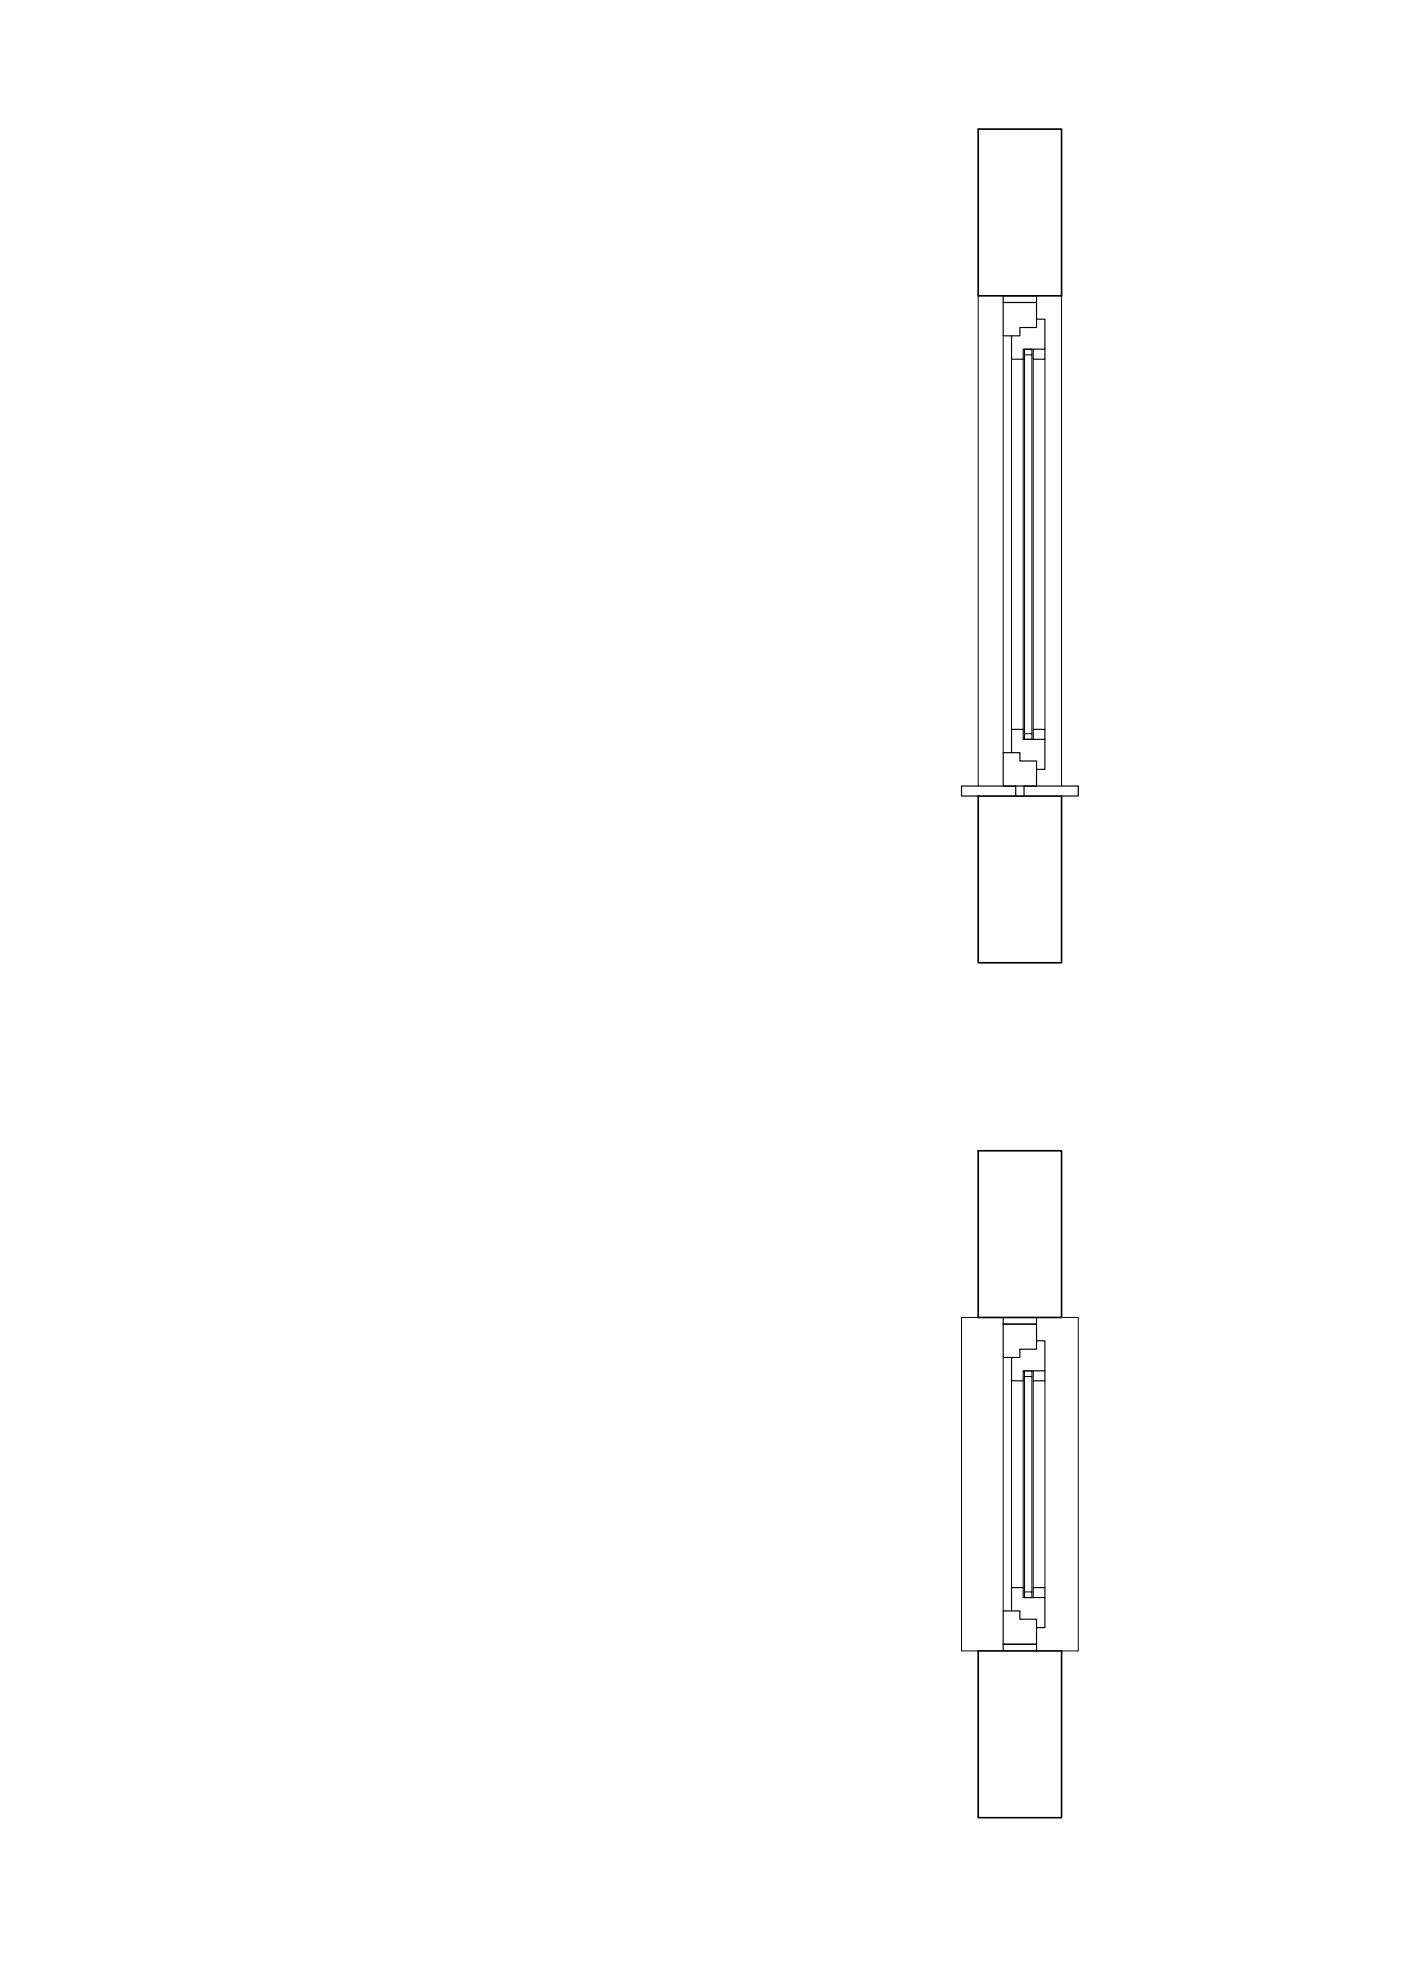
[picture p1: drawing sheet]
<svg xmlns="http://www.w3.org/2000/svg" width="420mm" height="594mm" viewBox="0 0 420 594" stroke-linecap="round" stroke-linejoin="round" font-family="sans-serif">
<!-- layer: 0.5 -->
<path d="M293.4 38.7h25v50h-25zM293.4 238.7h25v50h-25zM293.4 345.1h25v50h-25zM293.4 495.1h25v50h-25z" fill="none" stroke="#000" stroke-width=".5"/>
<!-- layer: 0.13 -->
<path d="M293.4 88.7v147M318.4 88.7v147M300.9 100.7v125M303.4 107.7v111M313.4 107.7v111M293.4 395.1h-5v100h5M318.4 395.1h5v100h-5M300.9 407.1v76M303.4 414.1v62M313.4 414.1v62" fill="none" stroke="#000" stroke-width=".3"/>
<!-- layer: 0.35 -->
<g fill="none" stroke="#000" stroke-width=".35">
<path d="M300.9 88.7h10v2h-10zM300.9 90.7h10v7.5h-5v2.5h-5zM310.9 95.7h2.5v9h-6.5v3h-3.5v-7M309.9 104.7v3h3.5v-3M293.4 238.7h-5v-3h16.2v3M300.9 225.7h5v2.5h5v7.5h-10zM303.4 225.7v-7h3.5v3h6.5v9h-2.5M307.1 238.7v-3h16.3v3h-5M309.9 221.7v-3h3.5v3M300.9 395.1v2h10v-2M300.9 397.1h10v7.5h-5v2.5h-5zM309.9 411.1v3h3.5v-3"/>
<path d="M310.9 402.1h2.5v9h-6.5v3h-3.5v-7M309.9 479.1v-3h3.5v3M300.9 493.1h10v2M300.9 483.1h5v2.5h5v7.5h-10zM300.9 493.1v2M303.4 483.1v-7h3.5v3h6.5v9h-2.5"/>
</g>
<!-- layer: 0.25 -->
<path d="M306.9 107.7v111M307.3 104.7h2.2v1.7h-2.2zM307.3 106.4v113.6M309.5 106.4v113.6M309.9 107.7v111M307.3 220h2.2v1.7h-2.2zM306.9 414.1v62M307.3 411.1h2.2v1.7h-2.2zM307.3 412.8v64.6M309.5 412.8v64.6M309.9 414.1v62M307.3 477.4h2.2v1.7h-2.2z" fill="none" stroke="#000" stroke-width=".3"/>
</svg>
